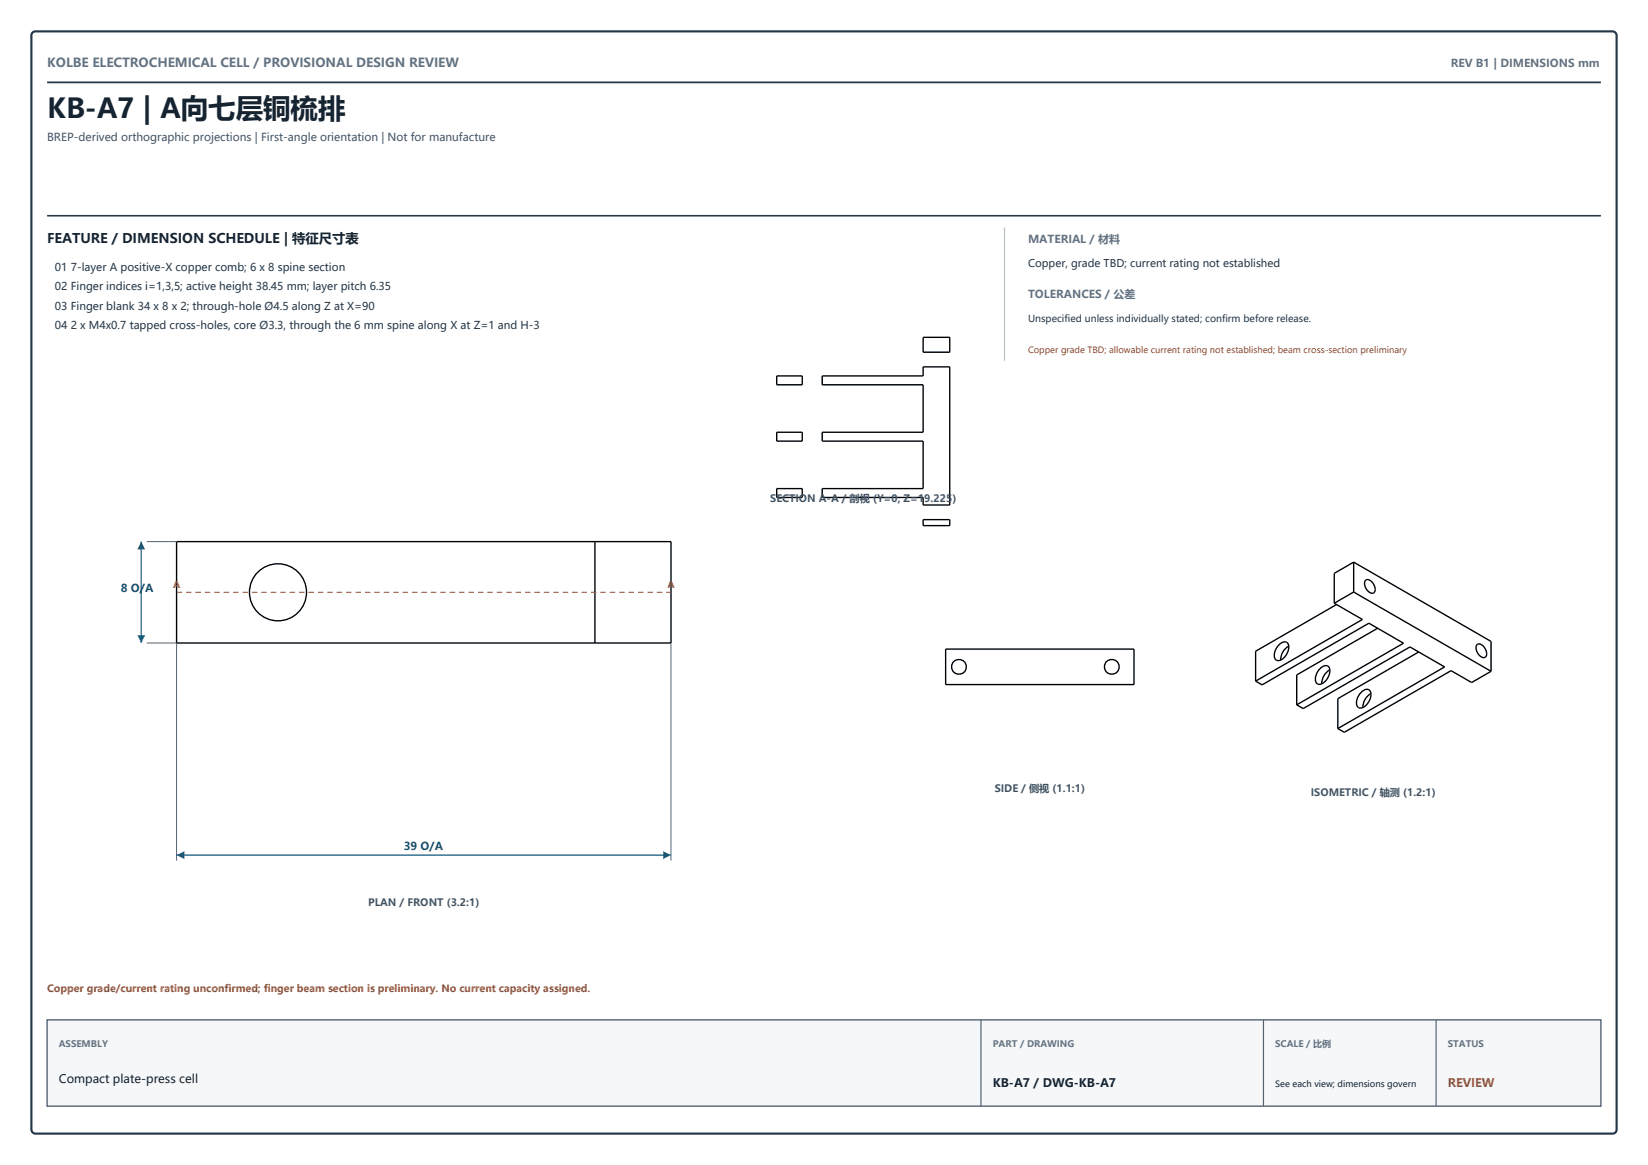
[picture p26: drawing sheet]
<svg xmlns="http://www.w3.org/2000/svg" width="315mm" height="223mm" viewBox="0 0 315 223" stroke-linecap="round" stroke-linejoin="round" font-family="sans-serif">
<defs><g id="words">
<text font-size="5.3" fill="#162331" x="9" y="22.5">KB-A7 | A向七层铜梳排</text>
<text font-size="2.5" fill="#162331" x="9" y="46.5">FEATURE / DIMENSION SCHEDULE | 特征尺寸表</text>
<text font-size="2.4" fill="#607283" x="9" y="12.7">KOLBE ELECTROCHEMICAL CELL / PROVISIONAL DESIGN REVIEW</text>
<g font-size="2.3" fill="#162331">
<text x="11.3" y="207">Compact plate-press cell</text>
<text x="189.8" y="207.8">KB-A7 / DWG-KB-A7</text>
</g>
<text font-size="2.3" fill="#9b4b2a" x="276.8" y="207.8">REVIEW</text>
<g font-size="2.1" fill="#607283">
<text x="277.3" y="12.7">REV B1 | DIMENSIONS mm</text>
<text x="196.5" y="46.5">MATERIAL / 材料</text>
<text x="196.5" y="57">TOLERANCES / 公差</text>
</g>
<text font-size="2.1" fill="#435464" x="9" y="27">BREP-derived orthographic projections | First-angle orientation | Not for manufacture</text>
<g font-size="2.1" fill="#243647">
<text x="10.5" y="51.7">01 7-layer A positive-X copper comb; 6 x 8 spine section</text>
<text x="10.5" y="55.5">02 Finger indices i=1,3,5; active height 38.45 mm; layer pitch 6.35</text>
<text x="10.5" y="59.3">03 Finger blank 34 x 8 x 2; through-hole Ø4.5 along Z at X=90</text>
<text x="10.5" y="63">04 2 x M4x0.7 tapped cross-holes, core Ø3.3, through the 6 mm spine along X at Z=1 and H-3</text>
</g>
<g font-size="2.1" fill="#14526f">
<text x="23.1" y="113.2">8 O/A</text>
<text x="77.2" y="162.6">39 O/A</text>
</g>
<text font-size="2" fill="#243647" x="196.5" y="51">Copper, grade TBD; current rating not established</text>
<g font-size="1.9" fill="#435464">
<text x="147.2" y="96">SECTION A-A / 剖视 (Y=0, Z=19.225)</text>
<text x="190.1" y="151.5">SIDE / 侧视 (1.1:1)</text>
<text x="250.5" y="152.2">ISOMETRIC / 轴测 (1.2:1)</text>
<text x="70.3" y="173.2">PLAN / FRONT (3.2:1)</text>
</g>
<text font-size="1.9" fill="#9b4b2a" x="9" y="189.8">Copper grade/current rating unconfirmed; finger beam section is preliminary. No current capacity assigned.</text>
<text font-size="1.8" fill="#243647" x="196.5" y="61.5">Unspecified unless individually stated; confirm before release.</text>
<g font-size="1.8" fill="#9b4b2a">
<text x="33.1" y="112.4">A</text>
<text x="127.6" y="112.4">A</text>
</g>
<g font-size="1.7" fill="#607283">
<text x="11.3" y="200.2">ASSEMBLY</text>
<text x="189.8" y="200.2">PART / DRAWING</text>
<text x="243.8" y="200.2">SCALE / 比例</text>
<text x="276.8" y="200.2">STATUS</text>
</g>
<text font-size="1.6" fill="#9b4b2a" x="196.5" y="67.5">Copper grade TBD; allowable current rating not established; beam cross-section preliminary</text>
<text font-size="1.6" fill="#162331" x="243.8" y="207.8">See each view; dimensions govern</text>
</g></defs>
<path d="M6.2 6.2l.5-.2h301.5a.81 .81 0 0 1 .8 .7v209.3a.75 .75 0 0 1-.8 .7h-301.5a.81 .81 0 0 1-.7-.7v-209.3z" fill="none" stroke="#243647" stroke-width=".41"/>
<path d="M9 15.7h297" fill="none" stroke="#243647" stroke-width=".34"/>
<g fill="none" stroke="#000" stroke-width=".26">
<path d="M148.5 71.9h4.8v1.7h-4.8zM157.2 71.9h19.2v-1.8h5.1v26.5h-5.1v-1.5h-19.2v-1.7h19.2v-9.1h-19.2v-1.7h19.2v-9h-19.2zM176.4 64.5h5.1v2.8h-5.1zM148.5 93.4h4.8v1.7h-4.8zM148.5 82.6h4.8v1.7h-4.8zM176.4 99.4h5.1v1.1h-5.1zM33.7 103.6h94.5v19.3h-94.5zM113.7 103.6v19.3M255 115.3l5.4 3.1-20.4 11.8M255.5 115.6l-15.5 8.9v5.7M258.7 107.5l26.3 15.1v5.8M258.7 113.2l26.3 15.2"/>
<path d="M258.7 113.2l-3.7 2.1M258.7 107.5v5.7M258.7 107.5l-3.7 2.1v5.7M261.1 110.9a1.73 1.73 0 0 1 1.7 2.1 .63 .63 0 0 1-.5 .5 .63 .63 0 0 1-.6-.3 1.73 1.73 0 0 1-.6-2.3zM180.8 124.1h36v6.8h-36zM240 130.2l1.2 .7 20.4-11.7 6.7 3.8-20.4 11.8M244.3 123.4a1.28 1.28 0 0 1 1.8-.4 2.51 2.51 0 0 1-1.9 3.3 .95 .95 0 0 1-.6-1.2l.4-1.1zM246.3 123.5a2.99 2.99 0 0 0-1.5 2.7M247.9 134.8l1.2 .7 20.4-11.8 6.6 3.8-20.4 11.8M252.2 128a1.28 1.28 0 0 1 1.8-.5 2.51 2.51 0 0 1-1.9 3.3 .95 .95 0 0 1-.7-1.2l.4-1.1zM254.2 128.1a2.99 2.99 0 0 0-1.5 2.6M260 132.5a1.28 1.28 0 0 1 1.8-.5 2.51 2.51 0 0 1-1.9 3.4 .95 .95 0 0 1-.6-1.3l.4-1.1z"/>
<path d="M262 132.6a2.99 2.99 0 0 0-1.5 2.7M263.3 120.1l-15.4 9v5.7M271.2 124.7l-15.5 8.9v5.7M282.4 123.2a1.73 1.73 0 0 1 1.7 2.1 .63 .63 0 0 1-.5 .5 .63 .63 0 0 1-.6-.3 1.73 1.73 0 0 1-.6-2.3zM285 128.4l-3.7 2.1-3.9-2.3-20.5 11.8-1.2-.7"/>
<circle cx="53.1" cy="113.2" r="5.5"/>
<circle cx="183.3" cy="127.5" r="1.41"/>
<circle cx="212.5" cy="127.5" r="1.41"/>
</g>
<path d="M33.7 113.2h94.5" fill="none" stroke="#b14b27" stroke-width=".19" stroke-dasharray="1.1 .7" stroke-linecap="butt"/>
<path d="M33.7 122.9v41.7M128.2 122.9v41.7" fill="none" stroke="#526171" stroke-width=".19"/>
<path d="M33.7 163.5h94.5" fill="none" stroke="#246b8e" stroke-width=".26"/>
<path d="M33.7 163.5l1.6-.7v1.5zM126.7 162.8v1.5l1.5-.8z" fill="#246b8e"/>
<path d="M28.1 103.6h5.6M28.1 122.9h5.6" fill="none" stroke="#526171" stroke-width=".19"/>
<path d="M27 103.6v19.3" fill="none" stroke="#246b8e" stroke-width=".26"/>
<path d="M27 103.6l-.7 1.5h1.5zM26.3 121.4h1.5l-.8 1.5z" fill="#246b8e"/>
<path d="M9 41.3h297" fill="none" stroke="#243647" stroke-width=".3"/>
<path d="M192 43.5v25.5" fill="none" stroke="#b4c0ca" stroke-width=".22"/>
<path d="M9 195h297v16.5h-297z" fill="#f5f7f8" stroke="#526171" stroke-width=".26"/>
<path d="M187.5 195v16.5M241.5 195v16.5M274.5 195v16.5" fill="none" stroke="#526171" stroke-width=".22"/>
<use href="#words"/>
</svg>
